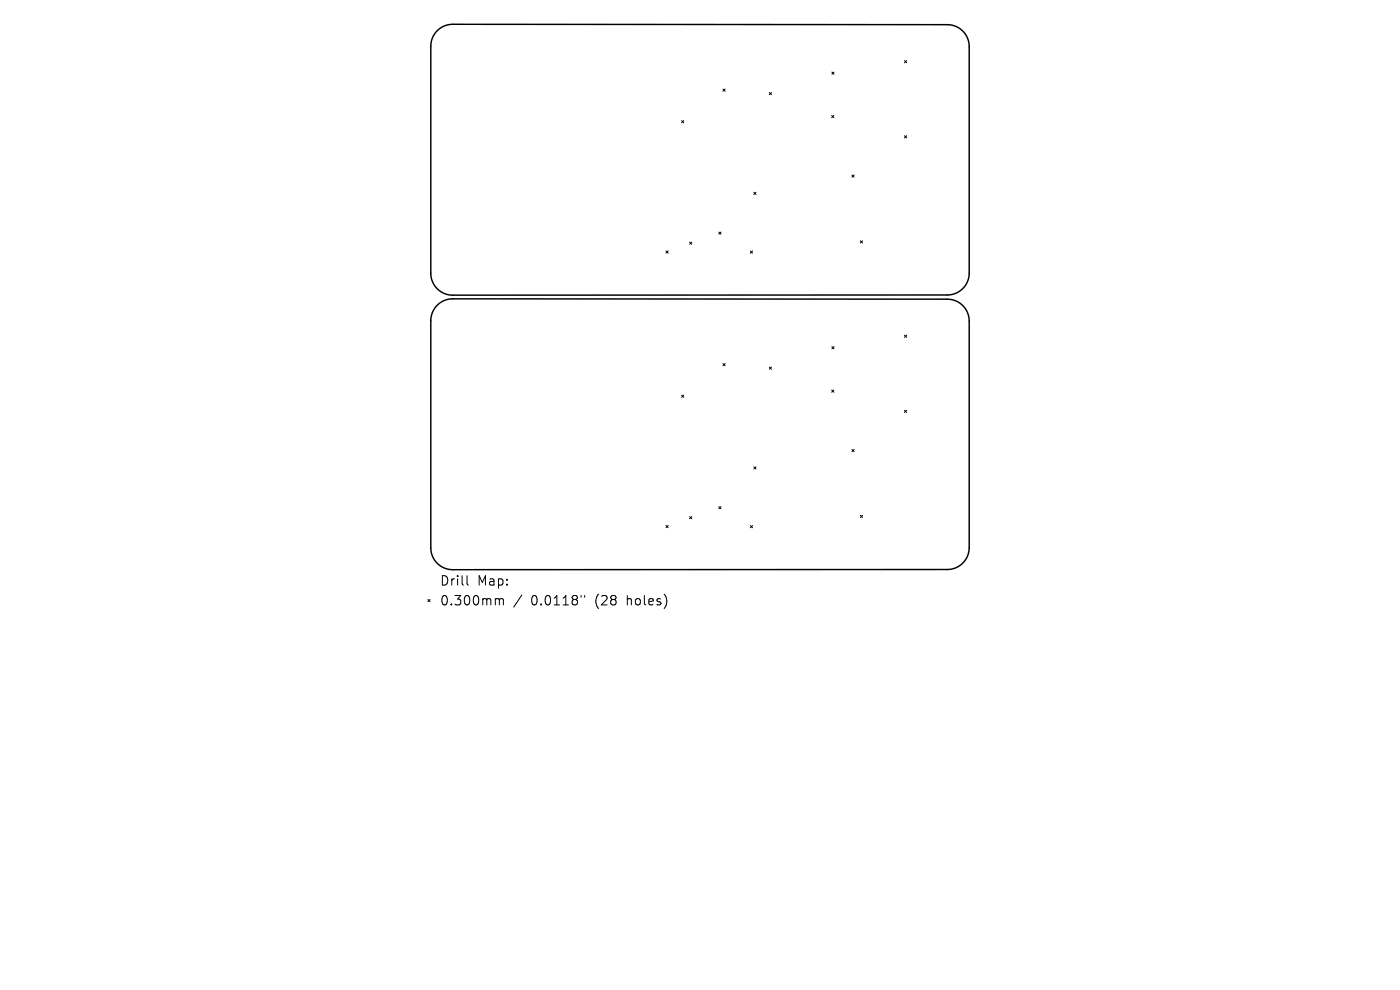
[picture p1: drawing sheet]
<svg xmlns="http://www.w3.org/2000/svg" width="297mm" height="210mm" viewBox="0 0 297 210" stroke-linecap="round" stroke-linejoin="round" font-family="sans-serif">
<defs><g id="words">
<g font-size="2.8">
<text x="93.2" y="124.5">Drill</text>
<text x="101.2" y="124.5">Map:</text>
<text x="93.2" y="128.7">0.300mm</text>
<text x="112.7" y="128.7">0.0118&quot;</text>
<text x="126.4" y="128.7">(28</text>
<text x="133.3" y="128.7">holes)</text>
</g>
</g></defs>
<path d="M92.8 6.5a4.6 4.6 0 0 1 3.2-1.3h104.9a4.6 4.6 0 0 1 4.7 4.7v48.1a4.6 4.6 0 0 1-4.6 4.6h-104.8a4.6 4.6 0 0 1-4.8-4.6v-48.2a4.6 4.6 0 0 1 1.4-3.3zM92.8 64.7a4.6 4.6 0 0 1 3.2-1.3l104.9 .1a4.6 4.6 0 0 1 4.7 4.6v48.1a4.6 4.6 0 0 1-4.6 4.6h-104.8a4.6 4.6 0 0 1-4.8-4.6v-48.2a4.6 4.6 0 0 1 1.4-3.3z" fill="none" stroke="#000" stroke-width=".31"/>
<g fill="none" stroke="#000" stroke-width=".21">
<path d="M153.4 18.9l.4 .5M153.8 18.9l-.4 .5M163.2 19.6l.5 .5M163.7 19.6l-.5 .5M176.5 15.3l.4 .5M176.9 15.3l-.4 .5M191.9 12.9l.4 .4M192.3 12.9l-.4 .4M144.6 25.6l.5 .4M145.1 25.6l-.5 .4M176.4 24.5l.5 .5M176.9 24.5l-.5 .5"/>
<path d="M180.7 37.1l.5 .5M181.2 37.1l-.5 .5M191.9 28.8l.4 .5M192.3 28.8l-.4 .5M141.3 53.2l.4 .5M141.7 53.2l-.4 .5M146.3 51.4l.5 .4M146.8 51.4l-.5 .4M152.5 49.2l.5 .5M153 49.2l-.5 .5M159.2 53.3l.4 .4M159.6 53.3l-.4 .4"/>
<path d="M159.9 40.8l.5 .5M160.4 40.8l-.5 .5M182.5 51.1l.5 .4M183 51.1l-.5 .4M153.4 77.1l.4 .5M153.8 77.1l-.4 .5M163.2 77.9l.5 .4M163.7 77.9l-.5 .4M176.5 73.5l.4 .5M176.9 73.5l-.4 .5M191.9 71.1l.4 .5M192.3 71.1l-.4 .5"/>
<path d="M144.6 83.8l.5 .5M145.1 83.8l-.5 .5M159.9 99l.5 .5M160.4 99l-.5 .5M176.4 82.7l.5 .5M176.9 82.7l-.5 .5M180.7 95.3l.5 .5M181.2 95.3l-.5 .5M191.9 87l.4 .5M192.3 87l-.4 .5M141.3 111.5l.4 .4M141.7 111.5l-.4 .4"/>
<path d="M146.3 109.6l.5 .5M146.8 109.6l-.5 .5M152.5 107.5l.5 .4M153 107.5l-.5 .4M159.2 111.5l.4 .4M159.6 111.5l-.4 .4M182.5 109.3l.5 .5M183 109.3l-.5 .5M90.8 127.2l.4 .4M91.2 127.2l-.4 .4M99.1 122.1v1.7l.3 .3M105.4 127l.4 .1 .1 .2"/>
<path d="M105.9 127.3l.3-.3 .5 .1 .1 1.2M105.9 127.3v1M110.7 126.2l-1.7 2.6M123.3 126.3v.4M124 126.3v.4"/>
</g>
<use href="#words"/>
</svg>
